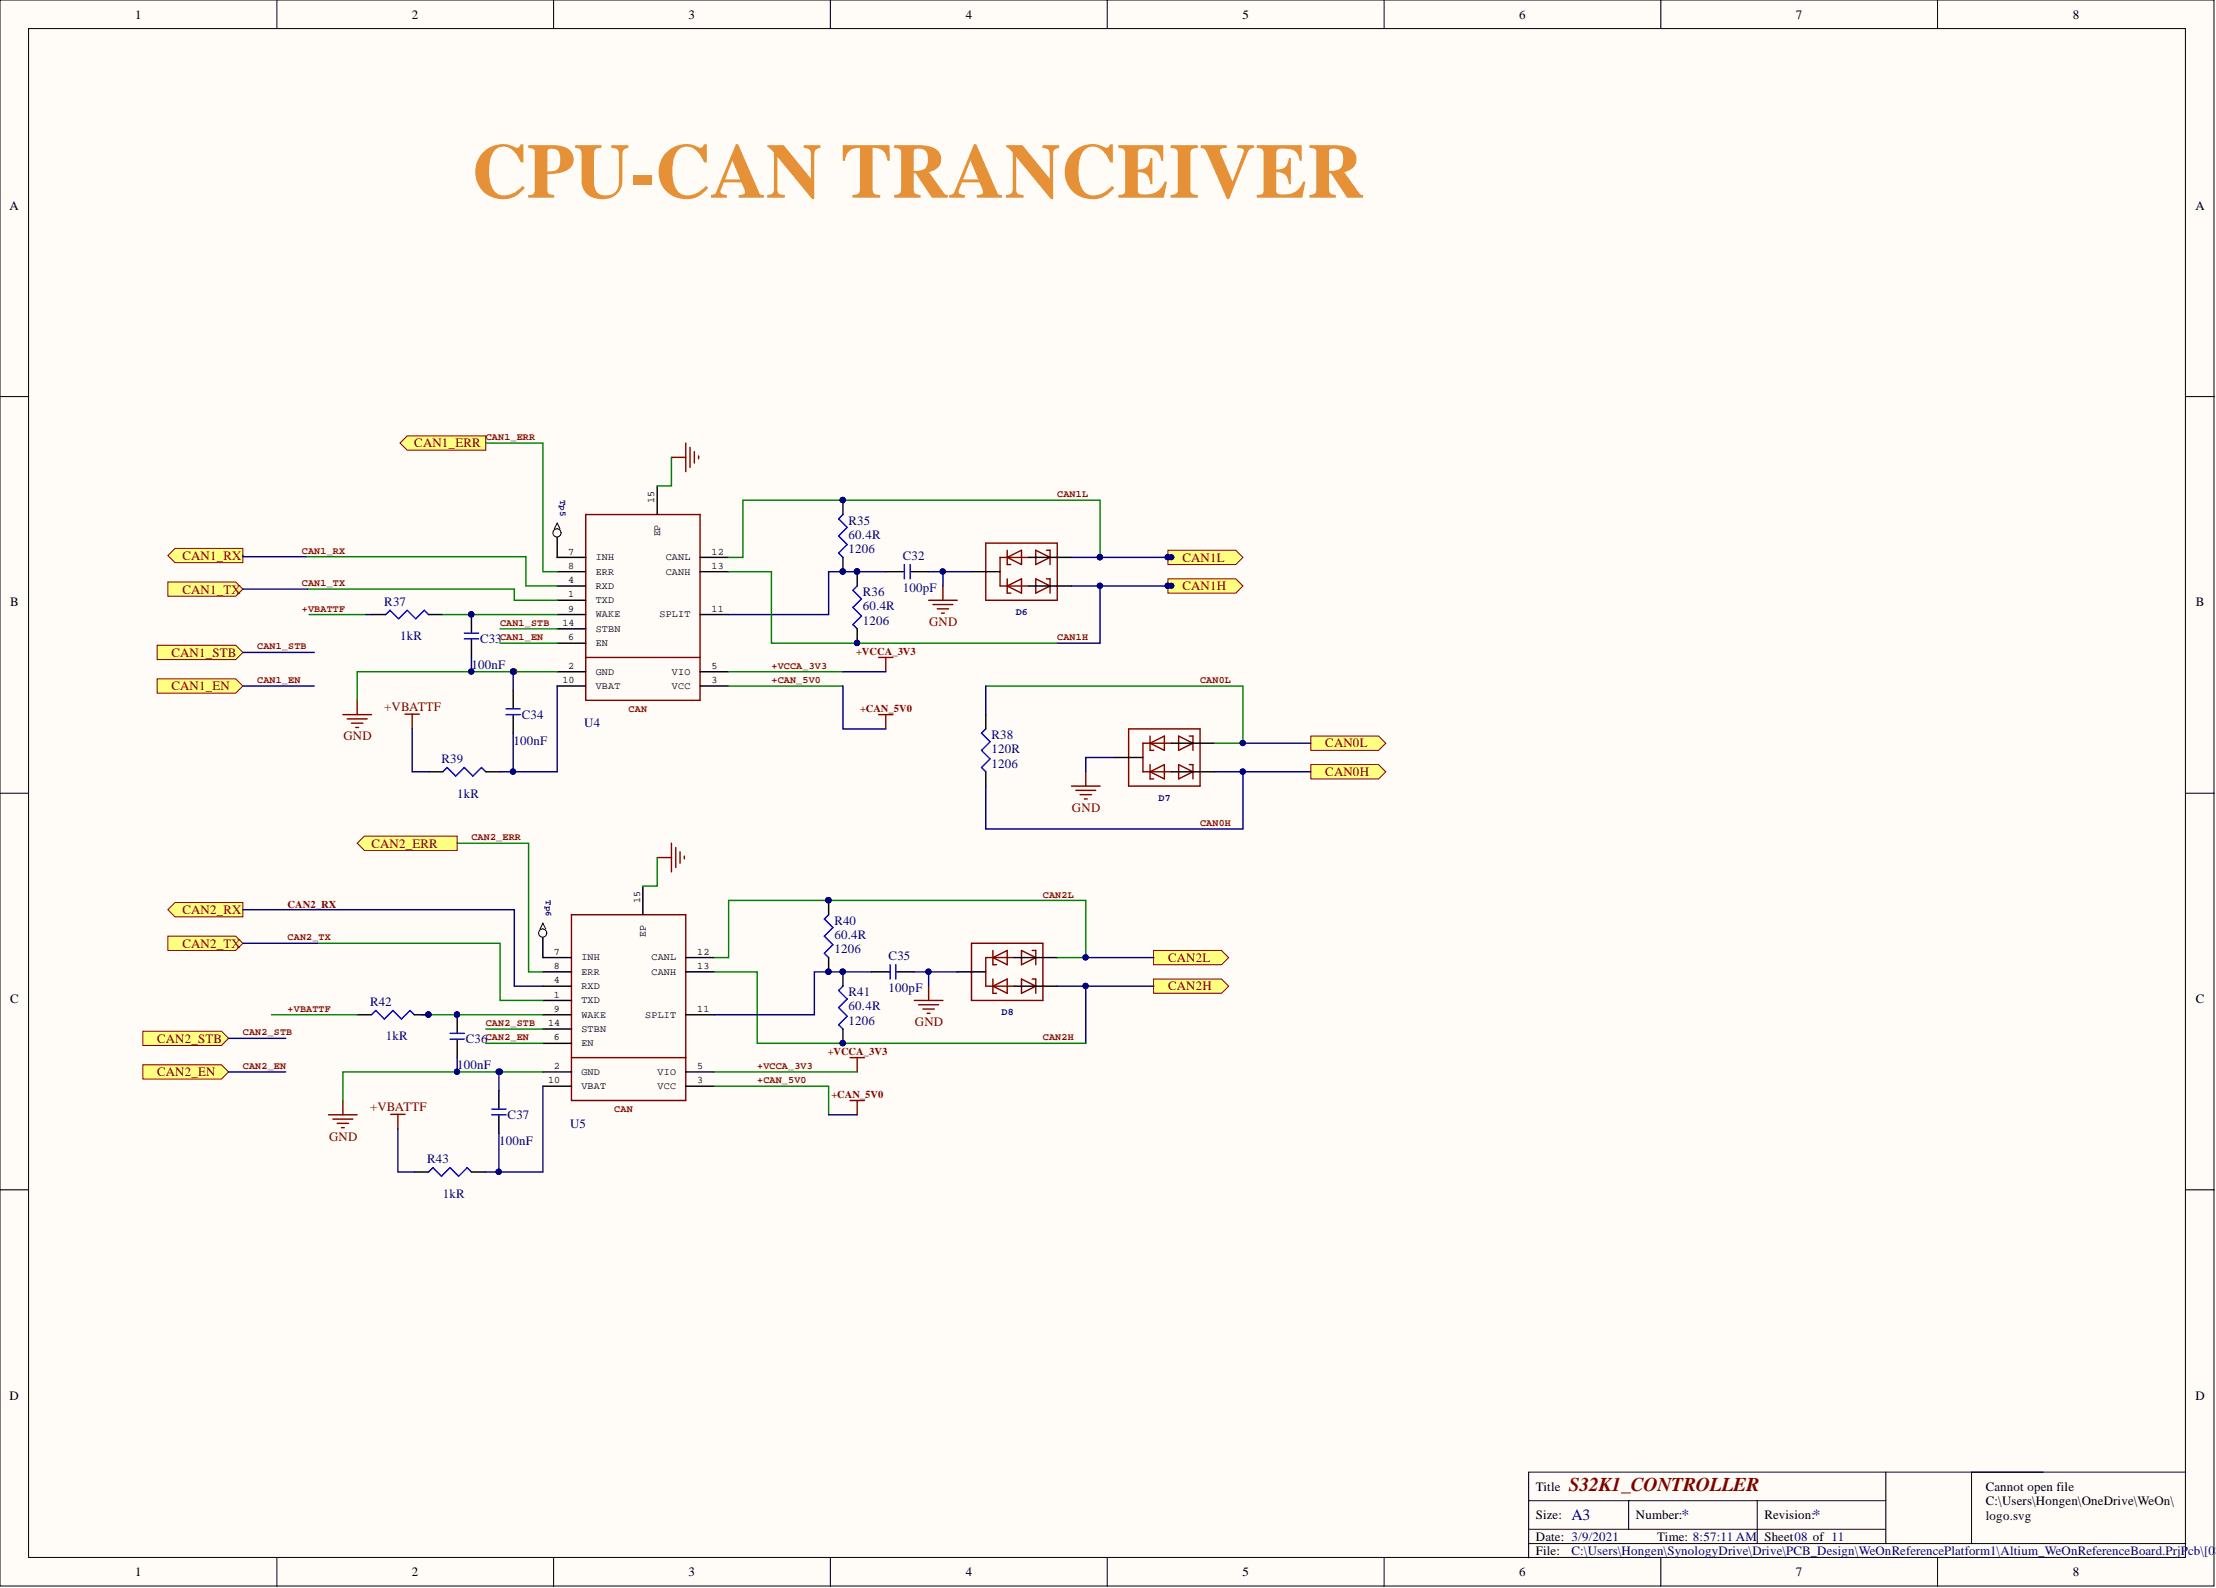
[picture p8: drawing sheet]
<svg xmlns="http://www.w3.org/2000/svg" width="393mm" height="282mm" viewBox="0 0 393 282" stroke-linecap="round" stroke-linejoin="round" font-family="sans-serif">
<defs><g id="words">
<text font-size="13.8" fill="#e69138" x="83.7" y="35.1">CPU-CAN TRANCEIVER</text>
<text font-size="3.5" fill="#800000" x="278.4" y="264.6">S32K1_CONTROLLER</text>
<g font-size="2.8" fill="#000080">
<text x="279" y="269.8">A3</text>
<text x="298.5" y="269.8">*</text>
<text x="321.8" y="269.8">*</text>
</g>
<g font-size="2.3">
<text x="24" y="3.3">1</text>
<text x="73.1" y="3.3">2</text>
<text x="122.2" y="3.3">3</text>
<text x="171.4" y="3.3">4</text>
<text x="220.5" y="3.3">5</text>
<text x="269.7" y="3.3">6</text>
<text x="318.8" y="3.3">7</text>
<text x="368" y="3.3">8</text>
<text x="1.7" y="37.2">A</text>
<text x="389.7" y="37.2">A</text>
<text x="1.8" y="107.6">B</text>
<text x="389.8" y="107.6">B</text>
<text x="1.8" y="178">C</text>
<text x="389.8" y="178">C</text>
<text x="1.7" y="248.4">D</text>
<text x="389.7" y="248.4">D</text>
<text x="272.6" y="264.6">Title</text>
<text x="272.6" y="269.7">Size:</text>
<text x="290.4" y="269.7">Number:</text>
<text x="313.2" y="269.7">Revision:</text>
<text x="352.5" y="264.7">Cannot open file</text>
<text x="352.5" y="267.2">C:\Users\Hongen\OneDrive\WeOn\</text>
<text x="352.5" y="269.8">logo.svg</text>
<text x="272.6" y="273.5">Date: 3/9/2021</text>
<text x="294.2" y="273.5">Time: 8:57:11 AM</text>
<text x="313.2" y="273.5">Sheet08 of 11</text>
<text x="24" y="279.8">1</text>
<text x="73.1" y="279.8">2</text>
<text x="122.2" y="279.8">3</text>
<text x="171.4" y="279.8">4</text>
<text x="220.5" y="279.8">5</text>
<text x="269.7" y="279.8">6</text>
<text x="272.6" y="276">File:</text>
<text x="318.8" y="279.8">7</text>
<text x="368" y="279.8">8</text>
</g>
<g font-size="2.3" fill="#800000">
<text x="73.5" y="79.4">CAN1_ERR</text>
<text x="32.4" y="99.4">CAN1_RX</text>
<text x="209.9" y="99.7">CAN1L</text>
<text x="32.4" y="105.4">CAN1_TX</text>
<text x="209.9" y="104.8">CAN1H</text>
<text x="164.9" y="111.1">GND</text>
<text x="30.4" y="116.6">CAN1_STB</text>
<text x="30.4" y="122.5">CAN1_EN</text>
<text x="60.9" y="131.4">GND</text>
<text x="68.2" y="126.3">+VBATTF</text>
<text x="235.2" y="132.7">CAN0L</text>
<text x="235.2" y="137.8">CAN0H</text>
<text x="190.3" y="144.1">GND</text>
<text x="65.9" y="150.4">CAN2_ERR</text>
<text x="32.4" y="162.3">CAN2_RX</text>
<text x="32.4" y="168.2">CAN2_TX</text>
<text x="207.4" y="170.7">CAN2L</text>
<text x="207.4" y="175.8">CAN2H</text>
<text x="27.9" y="185.1">CAN2_STB</text>
<text x="162.4" y="182.1">GND</text>
<text x="27.9" y="191">CAN2_EN</text>
<text x="65.7" y="197.3">+VBATTF</text>
<text x="58.4" y="202.4">GND</text>
</g>
<g font-size="2.3" fill="#000080">
<text x="150.6" y="95.6">60.4R</text>
<text x="150.6" y="93.1">R35</text>
<text x="150.6" y="98.2">1206</text>
<text x="160.3" y="99.4">C32</text>
<text x="68.2" y="107.6">R37</text>
<text x="153.2" y="105.8">R36</text>
<text x="160.3" y="105">100pF</text>
<text x="71" y="113.7">1kR</text>
<text x="153.2" y="108.3">60.4R</text>
<text x="153.2" y="110.9">1206</text>
<text x="83.7" y="118.7">100nF</text>
<text x="85.2" y="114.2">C33</text>
<text x="92.6" y="127.6">C34</text>
<text x="103.7" y="129.1">U4</text>
<text x="176" y="131.2">R38</text>
<text x="78.4" y="135.5">R39</text>
<text x="91.1" y="132.2">100nF</text>
<text x="176" y="133.7">120R</text>
<text x="176" y="136.2">1206</text>
<text x="81.1" y="141.6">1kR</text>
<text x="148.1" y="166.7">60.4R</text>
<text x="148.1" y="164.1">R40</text>
<text x="148.1" y="169.2">1206</text>
<text x="157.7" y="170.5">C35</text>
<text x="65.7" y="178.6">R42</text>
<text x="150.6" y="179.4">60.4R</text>
<text x="150.6" y="176.8">R41</text>
<text x="157.7" y="176.1">100pF</text>
<text x="68.5" y="184.7">1kR</text>
<text x="82.7" y="185.2">C36</text>
<text x="150.6" y="181.9">1206</text>
<text x="81.1" y="189.8">100nF</text>
<text x="88.6" y="203.2">100nF</text>
<text x="90.1" y="198.6">C37</text>
<text x="101.2" y="200.2">U5</text>
<text x="75.8" y="206.5">R43</text>
<text x="78.6" y="212.6">1kR</text>
<text x="279" y="276">C:\Users\Hongen\SynologyDrive\Drive\PCB_Design\WeOnReferencePlatform1\Altium_WeOnReferenceBoard.PrjPcb\[0</text>
<text x="393.2" y="276">8</text>
</g>
<g font-size="1.9" fill="#800000">
<text x="152" y="116.3">+VCCA_3V3</text>
<text x="152.7" y="126.4">+CAN_5V0</text>
<text x="51.1" y="161.1">CAN2_RX</text>
<text x="146.9" y="187.3">+VCCA_3V3</text>
<text x="147.6" y="194.9">+CAN_5V0</text>
</g>
<g font-size="1.8" fill="#800000">
<text x="86.2" y="78.1">CAN1_ERR</text>
<text x="187.7" y="88.3">CAN1L</text>
<text x="53.6" y="98.3">CAN1_RX</text>
<text x="53.6" y="104">CAN1_TX</text>
<text x="53.6" y="108.6">+VBATTF</text>
<text x="88.8" y="113.7">CAN1_EN</text>
<text x="88.8" y="111.1">CAN1_STB</text>
<text x="187.7" y="113.7">CAN1H</text>
<text x="45.6" y="115.3">CAN1_STB</text>
<text x="136.9" y="118.7">+VCCA_3V3</text>
<text x="45.6" y="121.3">CAN1_EN</text>
<text x="136.9" y="121.3">+CAN_5V0</text>
<text x="213" y="121.3">CAN0L</text>
<text x="111.6" y="126.3">CAN</text>
<text x="83.7" y="149.2">CAN2_ERR</text>
<text x="213" y="146.6">CAN0H</text>
<text x="185.1" y="159.3">CAN2L</text>
<text x="51.1" y="166.9">CAN2_TX</text>
<text x="51.1" y="179.6">+VBATTF</text>
<text x="43.1" y="183.8">CAN2_STB</text>
<text x="86.2" y="182.1">CAN2_STB</text>
<text x="86.2" y="184.7">CAN2_EN</text>
<text x="185.1" y="184.7">CAN2H</text>
<text x="43.1" y="189.8">CAN2_EN</text>
<text x="134.4" y="189.8">+VCCA_3V3</text>
<text x="109" y="197.4">CAN</text>
<text x="134.4" y="192.3">+CAN_5V0</text>
</g>
<g font-size="1.8">
<text x="116.1" y="89.3" transform="rotate(-90 116.1 89.3)">15</text>
<text x="117.2" y="95.2" transform="rotate(-90 117.2 95.2)">EP</text>
<text x="100.8" y="101">8</text>
<text x="100.8" y="98.4">7</text>
<text x="105.7" y="102">ERR</text>
<text x="105.7" y="99.4">INH</text>
<text x="118.2" y="102">CANH</text>
<text x="118.2" y="99.4">CANL</text>
<text x="126.3" y="101">13</text>
<text x="126.3" y="98.4">12</text>
<text x="100.8" y="103.5">4</text>
<text x="100.8" y="106">1</text>
<text x="105.7" y="104.5">RXD</text>
<text x="105.7" y="107.1">TXD</text>
<text x="99.8" y="111.1">14</text>
<text x="100.8" y="113.7">6</text>
<text x="100.8" y="108.6">9</text>
<text x="105.7" y="112.1">STBN</text>
<text x="105.7" y="109.6">WAKE</text>
<text x="117.1" y="109.6">SPLIT</text>
<text x="126.3" y="108.6">11</text>
<text x="100.8" y="118.7">2</text>
<text x="105.7" y="114.7">EN</text>
<text x="105.7" y="119.7">GND</text>
<text x="119.3" y="119.7">VIO</text>
<text x="126.3" y="118.7">5</text>
<text x="99.8" y="121.3">10</text>
<text x="105.7" y="122.3">VBAT</text>
<text x="119.3" y="122.3">VCC</text>
<text x="126.3" y="121.3">3</text>
<text x="113.6" y="160.3" transform="rotate(-90 113.6 160.3)">15</text>
<text x="114.6" y="166.3" transform="rotate(-90 114.6 166.3)">EP</text>
<text x="98.3" y="172">8</text>
<text x="98.3" y="169.5">7</text>
<text x="103.2" y="173">ERR</text>
<text x="103.2" y="170.5">INH</text>
<text x="115.6" y="173">CANH</text>
<text x="115.6" y="170.5">CANL</text>
<text x="123.8" y="172">13</text>
<text x="123.8" y="169.5">12</text>
<text x="98.3" y="174.5">4</text>
<text x="98.3" y="177.1">1</text>
<text x="98.3" y="179.6">9</text>
<text x="103.2" y="175.6">RXD</text>
<text x="103.2" y="178.1">TXD</text>
<text x="123.8" y="179.6">11</text>
<text x="97.3" y="182.1">14</text>
<text x="98.3" y="184.7">6</text>
<text x="103.2" y="185.7">EN</text>
<text x="103.2" y="183.2">STBN</text>
<text x="103.2" y="180.6">WAKE</text>
<text x="114.5" y="180.6">SPLIT</text>
<text x="98.3" y="189.8">2</text>
<text x="103.2" y="190.8">GND</text>
<text x="116.7" y="190.8">VIO</text>
<text x="123.8" y="189.8">5</text>
<text x="97.3" y="192.3">10</text>
<text x="103.2" y="193.3">VBAT</text>
<text x="116.7" y="193.3">VCC</text>
<text x="123.8" y="192.3">3</text>
</g>
<g font-size="1.8" fill="#000080">
<text x="180.3" y="109.2">D6</text>
<text x="205.7" y="142.2">D7</text>
<text x="177.8" y="180.2">D8</text>
</g>
<g font-size="1.6" fill="#000080">
<text x="99.4" y="88.8" transform="rotate(90 99.4 88.8)">Tp5</text>
<text x="96.9" y="159.8" transform="rotate(90 96.9 159.8)">Tp6</text>
</g>
</g></defs>
<g fill="#fffcf8" stroke="#000" stroke-width=".18">
<path d="M0 0h393v281.5h-393z"/>
<path d="M5.1 5.1h382.8v271.3h-382.8z"/>
</g>
<g fill="none" stroke="#000" stroke-width=".18">
<path d="M49.1 0v5.1M98.3 0v5.1M147.4 0v5.1M196.5 0v5.1M245.7 0v5.1M294.8 0v5.1M343.9 0v5.1M0 70.4h5.1M388 70.4h5.1M0 140.8h5.1M388 140.8h5.1M0 211.2h5.1"/>
<path d="M388 211.2h5.1M49.1 276.5v5.1M98.3 276.5v5.1M147.4 276.5v5.1M196.5 276.5v5.1M245.7 276.5v5.1M271.3 266.4h63.4M271.3 274h116.7M271.3 271.4h63.4M289.1 266.4v5M294.8 276.5v5.1M311.9 266.4v7.6"/>
<path d="M334.7 261.3v12.7M343.9 276.5v5.1M362.6 261.3h-91.3v15.2M388 261.3h-38v12.7"/>
</g>
<circle cx="91.3" cy="119.2" r=".47" fill="#000080" stroke="#000080" stroke-width=".18"/>
<g fill="none" stroke="#800000" stroke-width=".25">
<path d="M121.7 78.6v5.1M122.5 79.4v3.6M104 91.3h20.3v33h-20.3zM119.2 81.2h2.5M123.2 80.2v2M124 80.9v.5M175 96.4h12.7v10.1h-12.7zM178.8 98.9l2.5-1.2v2.5zM178.8 97.7v2.5h.6M182.6 98.9h-5.1v5.1h5.1M183.9 97.7l2.5 1.2-2.5 1.3zM185.8 97.7h.6v2.5"/>
<path d="M104 116.7h20.3M164.8 106.5h5.1M165.6 107.3h3.5M166.4 108.1h2M167.1 108.8h.5M167.4 104v2.5M178.8 102.7v2.6h.6M178.8 104l2.5-1.3v2.6zM183.9 102.7l2.5 1.3-2.5 1.3zM185.8 102.7h.6v2.6M60.9 126.8h5M61.6 127.6h3.6"/>
<path d="M62.4 128.4h2M63.1 129.1h.6M63.4 124.3v2.5M116.7 152.2h2.5M119.2 149.7v5.1M119.9 150.4v3.6M120.7 151.2v2M121.5 152v.5M101.4 162.4h20.3v32.9h-20.3zM162.3 177.6h5.1M163.1 178.3h3.5M163.8 179.1h2"/>
<path d="M164.6 179.9h.5M164.8 175v2.6M172.4 167.4h12.7v10.2h-12.7zM176.2 170l2.6-1.3v2.5zM176.2 175l2.6-1.2v2.5zM176.2 168.7v2.5h.7M176.2 173.8v2.5h.7M180 170h-5v5h5M181.3 168.7l2.6 1.3-2.6 1.2zM181.3 173.8l2.6 1.2-2.6 1.3zM183.2 168.7h.7v2.5M183.2 173.8h.7v2.5"/>
<path d="M58.3 197.9h5.1M59.1 198.6h3.5M59.8 199.4h2.1M60.9 195.3v2.6M101.4 187.7h20.3M60.6 200.2h.5"/>
</g>
<g fill="none" stroke="#000" stroke-width=".25">
<path d="M98.9 98.9h5.1M116.7 86.3v5M124.3 98.9h5M182.6 98.9h7.6M98.9 101.5h5.1M98.9 114.2h5.1M98.9 119.2h5.1M98.9 104h5.1M98.9 109.1h5.1M98.9 111.6h5.1M98.9 106.5h5.1M124.3 101.5h5"/>
<path d="M124.3 119.2h5M124.3 109.1h5M172.4 101.5h5.1M182.6 104h7.6M98.9 121.8h5.1M124.3 121.8h5M114.1 157.3v5.1M96.4 172.5h5M96.4 170h5M96.4 175h5M96.4 177.6h5M121.7 172.5h5.1"/>
<path d="M121.7 170h5.1M169.9 172.5h5.1M180 170h7.7M180 175h7.7M96.4 185.2h5M96.4 190.3h5M96.4 180.1h5M96.4 182.7h5M96.4 192.8h5M121.7 190.3h5.1M121.7 180.1h5.1M121.7 192.8h5.1"/>
</g>
<circle cx="91.3" cy="119.2" r=".47" fill="#800000" stroke="#800000" stroke-width=".18"/>
<g fill="#ffff80" stroke="#800000" stroke-width=".18">
<path d="M31.1 97.3h12v2.6h-12l-1.3-1.3z" fill-rule="evenodd"/>
<path d="M29.8 103.3h12l1.3 1.3-1.3 1.2h-12z" fill-rule="evenodd"/>
</g>
<path d="M71.9 126.8h2.5M73.2 126.8v2.5M69.4 197.8h2.5M70.6 197.8v2.5" fill="none" stroke="#800000" stroke-width=".25"/>
<g fill="none" stroke="#000" stroke-width=".25">
<path d="M65.9 109.1h2.6M76.1 109.1h2.5M83.7 109.1v3.2M83.7 113.5v3.2M76.1 137h2.5M86.2 137h2.6M91.1 122.5v3.2M91.1 127v3.1M63.4 180.1h2.5M73.5 180.1h2.6M81.1 180.1v3.2M81.1 184.6v3.1"/>
<path d="M88.6 193.6v3.1M88.6 198v3.2M73.5 208h2.6M83.7 208h2.5"/>
</g>
<path d="M68.5 109.1l.7-.8 1.6 1.5 1.5-1.5 1.5 1.5 1.5-1.5 .8 .8M82.4 112.4h2.6M82.4 113.4h2.6M78.6 137l.8-.8 1.5 1.6 1.5-1.6 1.5 1.6 1.6-1.6 .7 .8M89.8 125.8h2.6M89.8 126.8h2.6M65.9 180.1l.8-.7 1.5 1.5 1.5-1.5 1.6 1.5 1.5-1.5 .7 .7M79.9 183.4h2.5M79.9 184.4h2.5M87.3 196.9h2.5M87.3 197.9h2.5M76.1 208l.7-.7 1.6 1.5 1.5-1.5 1.5 1.5 1.5-1.5 .8 .7" fill="none" stroke="#00f" stroke-width=".25"/>
<g fill="#000080" stroke="#000080" stroke-width=".18">
<circle cx="81.1" cy="180.1" r=".47"/>
<circle cx="83.6" cy="109" r=".47"/>
<circle cx="76" cy="180.1" r=".47"/>
</g>
<g fill="#ffff80" stroke="#800000" stroke-width=".18">
<path d="M31.1 160.2h12v2.5h-12l-1.3-1.2z" fill-rule="evenodd"/>
<path d="M29.8 166.2h12l1.3 1.2-1.3 1.3h-12z" fill-rule="evenodd"/>
<path d="M64.7 148.4h16.4v2.5h-16.4l-1.3-1.2z" fill-rule="evenodd"/>
<path d="M72.3 77.4h13.9v2.5h-13.9l-1.3-1.3z" fill-rule="evenodd"/>
<path d="M204.8 168.7h12l1.3 1.3-1.3 1.2h-12z" fill-rule="evenodd"/>
<path d="M204.8 173.8h12l1.3 1.2-1.3 1.3h-12z" fill-rule="evenodd"/>
<path d="M207.3 97.7h12.1l1.2 1.2-1.2 1.3h-12.1z" fill-rule="evenodd"/>
</g>
<circle cx="207.3" cy="98.9" r=".47" fill="#000080" stroke="#000080" stroke-width=".18"/>
<path d="M207.3 102.7h12.1l1.2 1.3-1.2 1.3h-12.1z" fill-rule="evenodd" fill="#ffff80" stroke="#800000" stroke-width=".18"/>
<g fill="#000080" stroke="#000080" stroke-width=".18">
<circle cx="207.3" cy="104" r=".47"/>
<circle cx="149.6" cy="101.4" r=".47"/>
<circle cx="149.6" cy="88.8" r=".47"/>
<circle cx="152.1" cy="114.1" r=".47"/>
<circle cx="152.1" cy="101.4" r=".47"/>
<circle cx="147" cy="172.5" r=".47"/>
<circle cx="147" cy="159.8" r=".47"/>
<circle cx="149.6" cy="185.2" r=".47"/>
<circle cx="149.6" cy="172.5" r=".47"/>
</g>
<g fill="none" stroke="#000" stroke-width=".25">
<path d="M149.6 88.8v2.5M149.6 98.9v2.6M152.2 101.5v2.5M152.2 111.6v2.6M157.2 101.5h3.2M161.7 101.5h3.1M197.8 134.5h5.1M207.9 131.9h7.7M207.9 137h7.7M147.1 159.8v2.6M147.1 170v2.5M149.6 172.5v2.5"/>
<path d="M154.7 172.5h3.2M159.1 172.5h3.2M149.6 182.7v2.5"/>
</g>
<path d="M149.6 91.3l-.7 .8 1.5 1.5-1.5 1.5 1.5 1.6-1.5 1.5 .7 .7M152.2 104l-.8 .8 1.5 1.5-1.5 1.5 1.5 1.5-1.5 1.6 .8 .7M160.5 100.2v2.5M161.5 100.2v2.5M147.1 162.4l-.8 .7 1.5 1.5-1.5 1.6 1.5 1.5-1.5 1.5 .8 .8M149.6 175l-.7 .8 1.5 1.5-1.5 1.6 1.5 1.5-1.5 1.5 .7 .8M158 171.2v2.6M159 171.2v2.6" fill="none" stroke="#00f" stroke-width=".25"/>
<g fill="none" stroke="#800000" stroke-width=".25">
<path d="M190.2 139.5h5.1M192.7 137v2.5M200.3 129.4h12.7v10.1h-12.7zM204.1 131.9l2.6-1.3v2.6zM204.1 130.6v2.6h.7M204.1 135.7v2.6h.7M204.1 137l2.6-1.3v2.6zM207.9 131.9h-5v5.1h5M209.2 130.6l2.5 1.3-2.5 1.3zM209.2 135.7l2.5 1.3-2.5 1.3zM211.1 130.6h.6v2.6M211.1 135.7h.6v2.6"/>
<path d="M191 140.3h3.5M191.7 141.1h2M192.5 141.8h.5"/>
</g>
<g fill="#ffff80" stroke="#800000" stroke-width=".18">
<path d="M232.7 130.6h12l1.3 1.3-1.3 1.3h-12z" fill-rule="evenodd"/>
<path d="M232.7 135.7h12l1.3 1.3-1.3 1.3h-12z" fill-rule="evenodd"/>
</g>
<path d="M175 129.4l-.8 .7 1.5 1.6-1.5 1.5 1.5 1.5-1.5 1.5 .8 .8" fill="none" stroke="#00f" stroke-width=".25"/>
<path d="M175 126.8v2.6M175 137v2.5" fill="none" stroke="#000" stroke-width=".25"/>
<path d="M156 116.7h2.5M157.2 116.7v2.5M156 126.8h2.5M157.2 126.8v2.6M150.9 187.7h2.5M150.9 195.3h2.5M152.2 187.7v2.6M152.2 195.3v2.6" fill="none" stroke="#800000" stroke-width=".25"/>
<g fill="#ffff80" stroke="#800000" stroke-width=".18">
<path d="M25.4 183h13.9l1.3 1.3-1.3 1.3h-13.9z" fill-rule="evenodd"/>
<path d="M25.4 189h13.9l1.3 1.3-1.3 1.2h-13.9z" fill-rule="evenodd"/>
<path d="M27.9 114.5h13.9l1.3 1.3-1.3 1.3h-13.9z" fill-rule="evenodd"/>
<path d="M27.9 120.5h13.9l1.3 1.3-1.3 1.2h-13.9z" fill-rule="evenodd"/>
</g>
<path d="M98.9 93.9v5" fill="none" stroke="#000" stroke-width=".25"/>
<path d="M98.4 93.9l.5-1 .5 1" fill="none" stroke="#000" stroke-width=".18"/>
<circle cx="98.9" cy="94.6" r=".72" fill="#fffcf8" stroke="#000" stroke-width=".18"/>
<path d="M96.4 164.9v5.1" fill="none" stroke="#000" stroke-width=".25"/>
<path d="M95.9 164.9l.5-1 .5 1" fill="none" stroke="#000" stroke-width=".18"/>
<circle cx="96.3" cy="165.6" r=".72" fill="#fffcf8" stroke="#000" stroke-width=".18"/>
<g fill="none" stroke="#008000" stroke-width=".25">
<path d="M86.2 78.6h10.2v22.9h2.5M54.3 98.8h39v5.2h5.6M119.2 81.2v5.1h-2.5M129.3 98.9h2.6v-10.1h63.4v10.1M54.6 104.6h36.7v1.9h7.6M54.9 109.1h10.1M78.6 109.1h20.3M88.8 114.2h10.1M88.8 111.6h10.1M98.9 119.2h-35.5v5.1M129.3 101.5h7.6v12.7h50.8M129.3 119.2h20.3"/>
<path d="M129.3 121.8h20.3M175 121.8h45.6v10.1h-5M81.1 149.7h12.7v22.8h2.6M116.7 152.2v5.1h-2.6M56.4 167.4h32.4v10.2h7.6M126.8 170h2.5v-10.2h63.4v10.2h-5M126.8 172.5h7.6v12.7h58.3M48.2 180.1h15.2M76.1 180.1h20.3M86.2 182.7h10.2M86.2 185.2h10.2M96.4 190.3h-35.5v5"/>
<path d="M126.8 192.8h20.3v5.1M126.8 190.3h25.4"/>
</g>
<g fill="#000080" stroke="#000080" stroke-width=".18">
<circle cx="83.6" cy="109" r=".47"/>
<circle cx="76" cy="180.1" r=".47"/>
<circle cx="81.1" cy="180.1" r=".47"/>
<circle cx="147" cy="159.8" r=".47"/>
<circle cx="192.7" cy="169.9" r=".47"/>
<circle cx="91.1" cy="119.2" r=".47"/>
<circle cx="91.1" cy="137" r=".47"/>
<circle cx="88.5" cy="208" r=".47"/>
<circle cx="88.5" cy="190.2" r=".47"/>
<circle cx="88.7" cy="190.2" r=".47"/>
<circle cx="83.6" cy="119.2" r=".47"/>
<circle cx="81.1" cy="190.2" r=".47"/>
<circle cx="192.7" cy="175" r=".47"/>
<circle cx="195.2" cy="98.9" r=".47"/>
<circle cx="207.3" cy="98.9" r=".47"/>
<circle cx="207.9" cy="98.9" r=".47"/>
<circle cx="195.2" cy="104" r=".47"/>
<circle cx="164.8" cy="172.5" r=".47"/>
<circle cx="167.3" cy="101.4" r=".47"/>
<circle cx="149.6" cy="101.4" r=".47"/>
<circle cx="152.1" cy="101.4" r=".47"/>
<circle cx="149.6" cy="88.8" r=".47"/>
<circle cx="152.1" cy="114.1" r=".47"/>
<circle cx="149.6" cy="185.2" r=".47"/>
<circle cx="149.6" cy="172.5" r=".47"/>
<circle cx="147" cy="172.5" r=".47"/>
<circle cx="220.6" cy="131.9" r=".47"/>
<circle cx="220.6" cy="137" r=".47"/>
<circle cx="207.3" cy="104" r=".47"/>
<circle cx="207.9" cy="104" r=".47"/>
</g>
<g fill="none" stroke="#000080" stroke-width=".25">
<path d="M43.1 98.6v.2h11.2M190.2 98.9h17.7M43.1 104.6h11.5M43.1 115.8h12.7M65 109.1h.9M83.7 116.7v2.5M91.3 119.2h-.2v3.3M149.6 119.2h7.6M157.2 101.5h-10.1v7.6h-17.8M164.8 101.5h2.6v2.5M167.4 101.5h5M190.2 104h17.7"/>
<path d="M195.3 104v10.2h-7.6M43.1 121.8h12.7M73.2 129.3v7.7h2.9M91.1 130.1v6.9h-2.3M98.9 121.8v15.2h-7.8M149.6 121.8v7.6h7.6M175 121.8v5M197.8 134.5h-5.1v2.5M215.6 137h5v10.1h-45.6v-7.6M220.6 131.9h12.1M220.6 137h12.1M43.1 161.5h48.2v13.5h5.1"/>
<path d="M43.1 167.4h13.3M154.7 172.5h-10.2v7.6h-17.7M162.3 172.5h7.6M164.8 172.5v2.5M187.7 175h5v10.2M192.7 170h12.1M192.7 175h12.1M40.6 184.3h10.1M40.6 190.3h10.1M74.8 180.1h1.3M81.1 187.7v2.6M88.8 190.3h-.2v3.3"/>
<path d="M96.4 192.8v15.2h-7.8M147.1 197.9h5.1M70.6 200.3v7.7h2.9M88.6 201.2v6.8h-2.4"/>
</g>
<use href="#words"/>
</svg>
